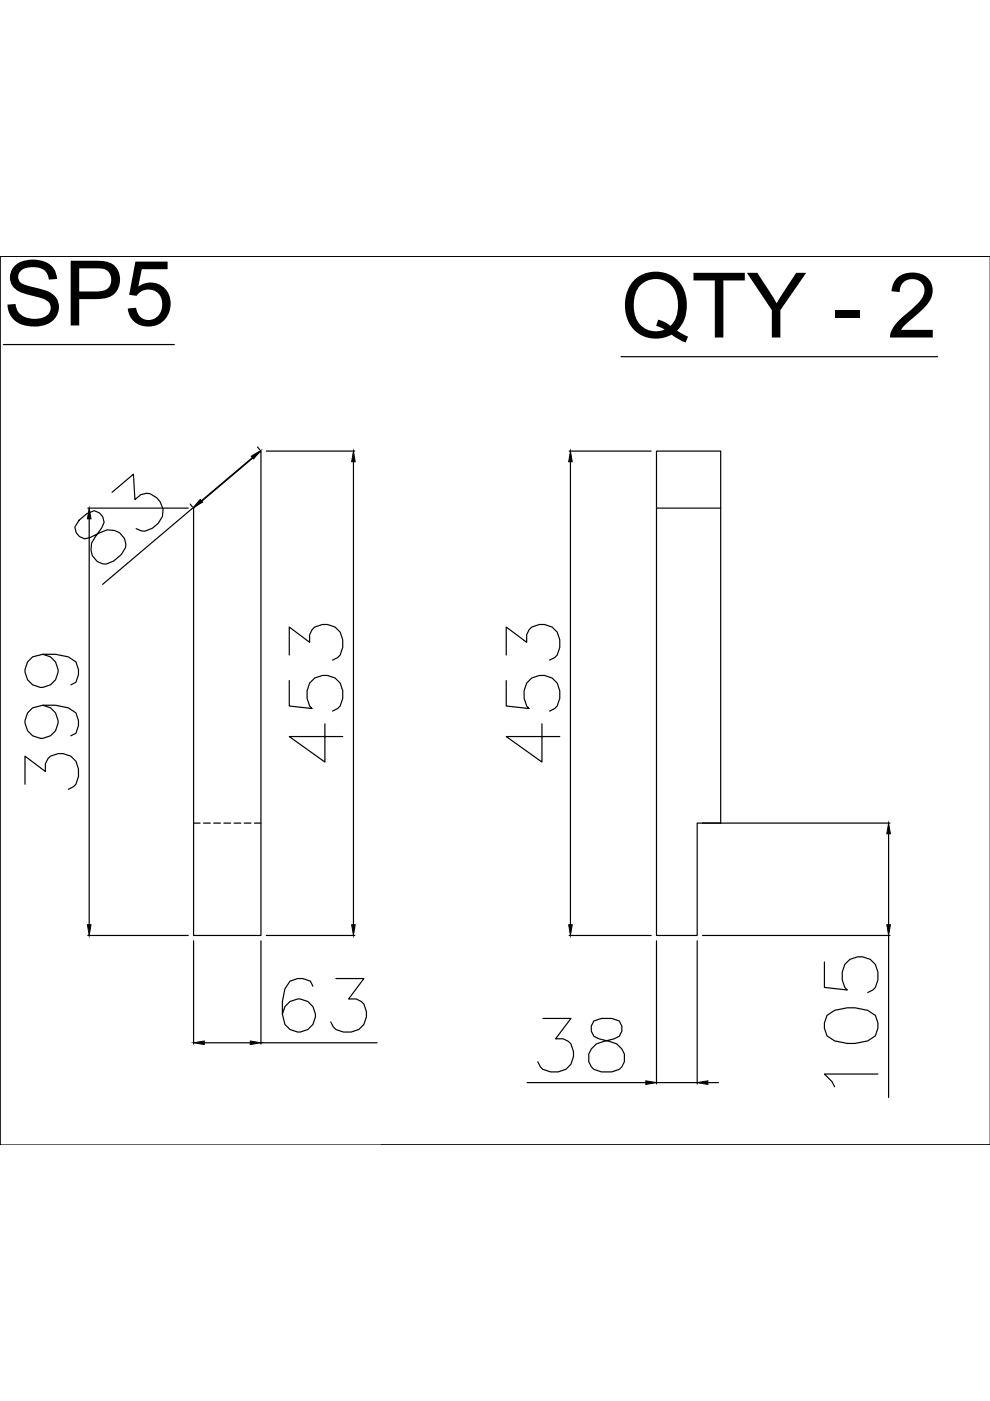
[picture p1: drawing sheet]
<svg xmlns="http://www.w3.org/2000/svg" width="210mm" height="297mm" viewBox="0 0 210 297" stroke-linecap="round" stroke-linejoin="round" font-family="sans-serif">
<defs><g id="words">
<g font-size="19.2">
<text x=".7" y="69">SP5</text>
<text x="131.7" y="71.6">QTY - 2</text>
</g>
</g></defs>
<!-- layer: 0 -->
<g fill="none" stroke="#000" stroke-width=".25">
<path d="M0 54.3h.1M0 54.3v188.5h210h-129.2M0 54.3v188.5M0 54.3h210M.7 73.1h36.2M131.7 75.6h67.1M53.5 97l-10.8 9.2M54.6 94.8l.5 .5M56.5 95.6h18.7M74.9 97.9v98.2M120.7 95.6h17.4M120.9 97.9v98.2"/>
<path d="M139.2 95.6h13.6v78.9h-5v23.8h-8.6zM16.8 110.3l-.9 1.5a2.3 2.3 0 0 0 3.2 2.2l2-1a3.4 3.4 0 0 1 3.8-.3 3.4 3.4 0 0 1 1.7 3.4l-.9 1.5-1.6 1.4a2.97 2.97 0 0 1-3.1 .3 2.97 2.97 0 0 1-1.7-2.7l.1-1.5 2.2-3.2a2.3 2.3 0 0 0-1.6-3.6l-1.6 .6zM18.6 107.7h21.3M18.9 110v86.1M23.8 104.4l4.5-3.9 .3 5.4a3.1 3.1 0 0 1 5.3 .5 3.8 3.8 0 0 1-1.6 5.6l-1.6 .6h-.7l-1.1-.5M40.3 106.9l.5 .5M41 107.6l-19.3 16.3M41 107.7l14.3-12.1v102.7h-14.3zM139.2 107.7h13.6M9.1 138.7a3.5 3.5 0 0 1 3 4.9 3.5 3.5 0 0 1-5.5 1.3 3.5 3.5 0 0 1 .3-5.6l2.2-.6h2.7l2.7 .6 1.6 1 .5 1.7v1l-.5 1.7-1.1 .5M61.3 138.9v-6l4.3 3.3a3.1 3.1 0 0 1 3.8-3.8 3.8 3.8 0 0 1 3.3 4.9l-.6 1.6-.5 .5-1.1 .6M107.3 138.9v-6l4.4 3.3a3.1 3.1 0 0 1 3.7-3.8 3.8 3.8 0 0 1 3.3 4.9l-.6 1.6-.5 .5-1.1 .6"/>
<path d="M9.1 149.5a3.5 3.5 0 0 1 3 4.9 3.5 3.5 0 0 1-5.5 1.3 3.5 3.5 0 0 1 .3-5.6l2.2-.6h2.7l2.7 .6 1.6 1 .5 1.7v1l-.5 1.7-1.1 .5M61.3 144.3v5.4l4.9 .5a4.4 4.4 0 0 1 .5-6.5 3.9 3.9 0 0 1 4.5 .2 3.9 3.9 0 0 1 1.5 4.2l-.6 1.6-.5 .5-1.1 .6M68.9 153.5v8.1l-7.6-5.4h11.4M107.3 144.3v5.4l4.9 .5a4.4 4.4 0 0 1 .5-6.5 3.9 3.9 0 0 1 4.5 .2 3.9 3.9 0 0 1 1.5 4.2l-.6 1.6-.5 .5-1.1 .6M114.9 153.5v8.1l-7.6-5.4h11.4M5.3 166.3v-6l4.3 3.3a3.1 3.1 0 0 1 3.8-3.8 3.8 3.8 0 0 1 3.2 4.9l-.5 1.6-.5 .5-1.1 .6M148.9 174.5h39.8M188.4 176.8v19.3M18.6 198.3h21.3M41 199.5v21.9M55.3 199.5v21.9M56.5 198.3h18.7"/>
<path d="M120.7 198.3h17.4M139.2 199.5v30.3M147.8 199.5v30.3M148.9 198.3h39.8M188.4 198.3v34.4M66.3 209.1l-.5-1.1-1.6-.5h-1.1l-1.6 .5-1.1 1.6-.5 2.7v2.7l.5 2.2a3.5 3.5 0 0 0 5.7 .4 3.5 3.5 0 0 0-1.4-5.6 3.5 3.5 0 0 0-4.8 3M71.2 207.5h6l-3.3 4.3a3.1 3.1 0 0 1 3.8 3.8 3.8 3.8 0 0 1-4.9 3.2l-1.6-.5-.5-.6-.6-1M115.1 215.9h6l-3.3 4.3a3.1 3.1 0 0 1 3.8 3.8 3.8 3.8 0 0 1-4.9 3.3l-1.6-.6-.5-.5-.6-1.1M125.9 216.5a2.29 2.29 0 0 0 1.1 3.7l2.1 .6a3.4 3.4 0 0 1 3.2 2.2 3.4 3.4 0 0 1-1 3.7l-1.6 .6h-2.2a2.97 2.97 0 0 1-2.6-1.8 2.97 2.97 0 0 1 .5-3.1l1-1.1 3.8-1.1a2.29 2.29 0 0 0 1.1-3.7l-1.6-.6h-2.2zM174.8 203.9v5.5l4.9 .5a4.4 4.4 0 0 1 .5-6.5 3.9 3.9 0 0 1 4.5 .1 3.9 3.9 0 0 1 1.4 4.2l-.5 1.7-.5 .5-1.1 .5M175.3 215.3l1.7-1.1 2.7-.5h1.6l2.7 .5 1.6 1.1 .5 1.6v1.1l-.5 1.6-1.6 1.1-2.7 .5h-1.6l-2.7-.5-1.7-1.1-.5-1.6v-1.1zM43.3 221.1h9.8"/>
<path d="M55.3 221.1h24.7M111.8 229.5h25.1M139.2 229.5h8.6M150.1 229.5h2.2M186.1 227.7h-11.3l1.6 1.6 .6 1.1"/>
</g>
<!-- layer: HIDDEN -->
<path d="M41 174.5h1.4M43.1 174.5h1.5M45.3 174.5h1.4M47.5 174.5h1.4M49.6 174.5h1.5M51.8 174.5h1.4M53.9 174.5h1.4" fill="none" stroke="#000" stroke-width=".25"/>
<!-- layer: 0 -->
<g fill="#000" stroke="#000" stroke-width=".21">
<path d="M53.3 96.7l2-1.2-1.5 1.8zM74.9 95.6l.4 2.3h-.7zM120.9 95.6l.4 2.3h-.7zM18.9 107.7l.4 2.3h-.8zM42.4 105.9l.5 .6-1.9 1.1zM188.4 174.5l.4 2.3h-.8zM18.5 196.1h.8l-.4 2.2zM74.6 196.1h.7l-.4 2.2zM120.6 196.1h.7l-.4 2.2zM188 196.1h.8l-.4 2.2zM41 221.1l2.3-.4v.8zM53.1 220.7l2.2 .4-2.2 .4z"/>
<path d="M136.9 229.2l2.3 .3-2.3 .4zM147.8 229.5l2.3-.3v.7z"/>
</g>
<use href="#words"/>
</svg>
